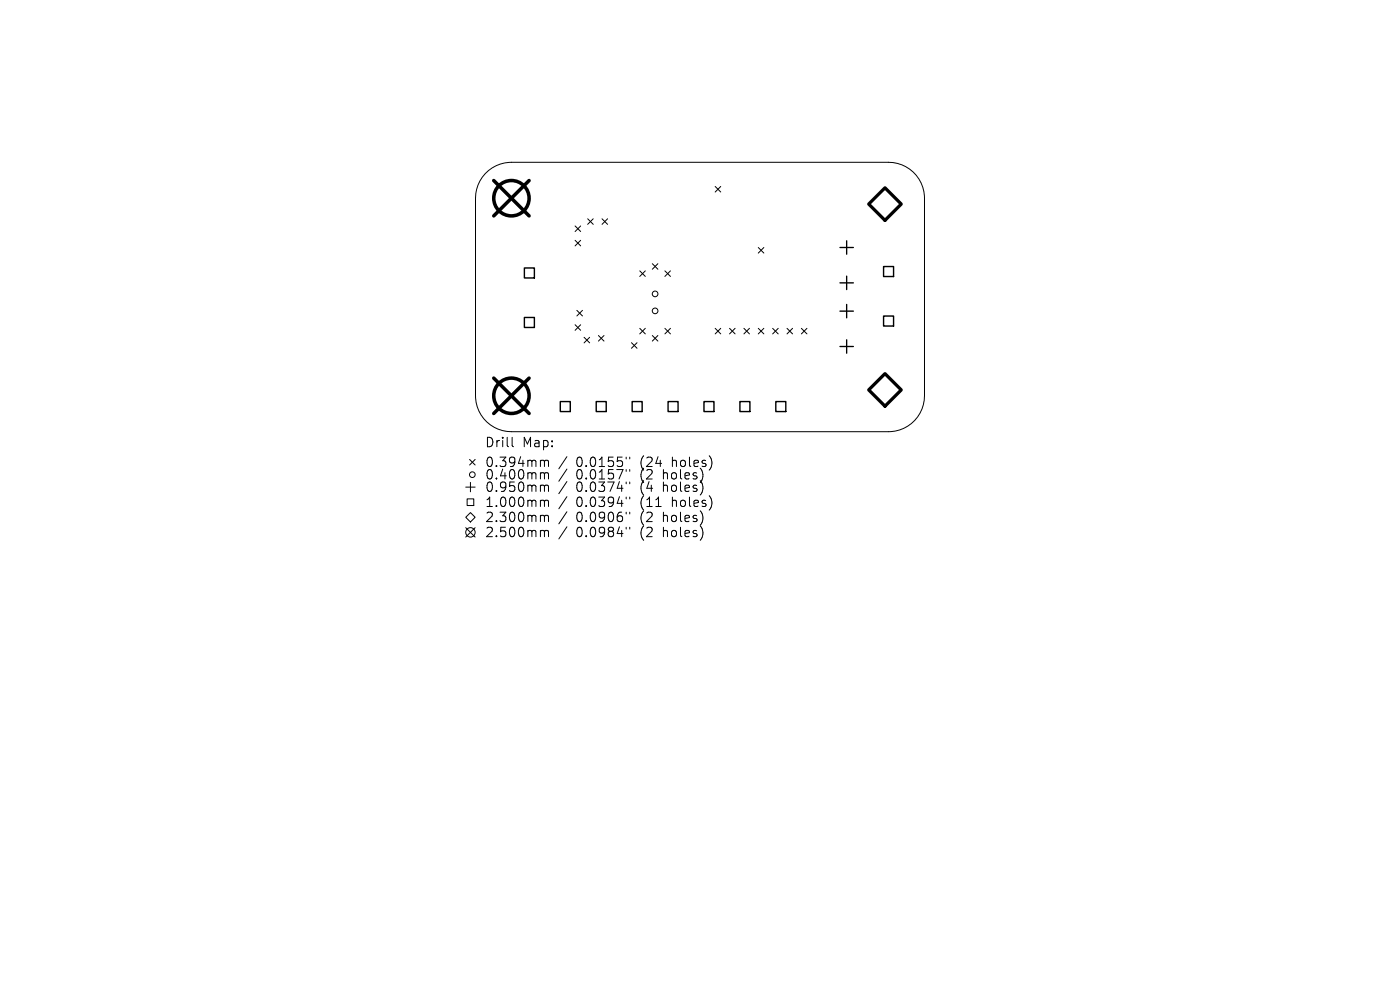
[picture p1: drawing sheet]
<svg xmlns="http://www.w3.org/2000/svg" width="297mm" height="210mm" viewBox="0 0 297 210" stroke-linecap="round" stroke-linejoin="round" font-family="sans-serif">
<defs><g id="words">
<g font-size="2.8">
<text x="102.8" y="95.2">Drill</text>
<text x="110.8" y="95.2">Map:</text>
<text x="102.8" y="99.4">0.394mm</text>
<text x="102.8" y="102">0.400mm</text>
<text x="122.2" y="99.4">0.0155&quot;</text>
<text x="122.2" y="102">0.0157&quot;</text>
<text x="136" y="99.4">(24</text>
<text x="136" y="102">(2</text>
<text x="140.9" y="102">holes)</text>
<text x="142.8" y="99.4">holes)</text>
<text x="102.8" y="104.6">0.950mm</text>
<text x="102.8" y="107.8">1.000mm</text>
<text x="122.2" y="104.6">0.0374&quot;</text>
<text x="122.2" y="107.8">0.0394&quot;</text>
<text x="136" y="104.6">(4</text>
<text x="136" y="107.8">(11</text>
<text x="140.9" y="104.6">holes)</text>
<text x="142.8" y="107.8">holes)</text>
<text x="102.8" y="111">2.300mm</text>
<text x="122.2" y="111">0.0906&quot;</text>
<text x="136" y="111">(2</text>
<text x="140.9" y="111">holes)</text>
<text x="102.8" y="114.2">2.500mm</text>
<text x="122.2" y="114.2">0.0984&quot;</text>
<text x="136" y="114.2">(2</text>
<text x="140.9" y="114.2">holes)</text>
</g>
</g></defs>
<g fill="none" stroke="#000" stroke-width=".21">
<path d="M102.9 36.8a7.6 7.6 0 0 1 5.6-2.4h80a7.6 7.6 0 0 1 7.6 7.6v42a7.6 7.6 0 0 1-7.6 7.6h-80a7.6 7.6 0 0 1-7.6-7.6v-42a7.6 7.6 0 0 1 2-5.2zM151.7 39.6l1.2 1.1M152.9 39.6l-1.2 1.1M122 47.9l1.2 1.2M122 51l1.2 1.2M123.2 47.9l-1.2 1.2M123.2 51l-1.2 1.2M124.7 46.4l1.2 1.2M125.9 46.4l-1.2 1.2M127.7 46.4l1.2 1.2M128.9 46.4l-1.2 1.2M135.7 57.5l1.2 1.1"/>
<path d="M136.9 57.5l-1.2 1.1M138.4 55.9l1.2 1.2M139.6 55.9l-1.2 1.2M141.1 57.5l1.1 1.1M142.2 57.5l-1.1 1.1M160.9 52.5l1.1 1.2M162 52.5l-1.1 1.2M122 68.9l1.2 1.2M122.4 65.8l1.2 1.2M123.2 68.9l-1.2 1.2M123.6 65.8l-1.2 1.2M123.9 71.6l1.2 1.1"/>
<path d="M125.1 71.6l-1.2 1.1M127 71.2l1.1 1.2M128.1 71.2l-1.1 1.2M134 72.7l1.1 1.2M135.1 72.7l-1.1 1.2M135.7 69.7l1.2 1.1M136.9 69.7l-1.2 1.1M138.4 71.2l1.2 1.2M139.6 71.2l-1.2 1.2M141.1 69.7l1.1 1.1M142.2 69.7l-1.1 1.1M151.7 69.7l1.2 1.1"/>
<path d="M152.9 69.7l-1.2 1.1M154.8 69.7l1.1 1.1M155.9 69.7l-1.1 1.1M157.8 69.7l1.2 1.1M159 69.7l-1.2 1.1M160.9 69.7l1.1 1.1M162 69.7l-1.1 1.1M163.9 69.7l1.2 1.1M165.1 69.7l-1.2 1.1M167 69.7l1.1 1.1M168.1 69.7l-1.1 1.1M170 69.7l1.2 1.1"/>
<path d="M171.2 69.7l-1.2 1.1M99.6 97.5l1.2 1.1M100.8 97.5l-1.2 1.1M108.6 92.8v1.7l.3 .3M114.9 97.6l.5 .1 .1 .2M115.5 97.9l.3-.3 .5 .1 .1 1.3M115.5 97.9v1.1M120.3 96.9l-1.7 2.5M120.3 99.5l-1.7 2.6M132.8 97v.3M132.8 99.6v.4M133.6 97v.3"/>
<path d="M133.6 99.6v.4M98.8 103.3h2M98.8 111.9l2 2M99.1 105.8h1.4v1.4h-1.4zM99.8 108.7l1 1-1 1-1-1zM99.8 102.3v2M100.8 111.9l-2 2M114.9 100.3h.3l.3 .3M114.9 102.9h.3l.3 .3M114.9 106.1h.3l.3 .3M114.9 109.3h.3l.3 .3M114.9 112.5h.3l.3 .3"/>
<path d="M115.5 100.6v1M115.5 103.2v1M115.5 106.4v1M115.5 109.6v1M115.5 112.8v1M115.5 100.6l.3-.3 .5 .1 .1 1.2M115.5 103.2l.3-.3 .5 .1 .1 1.2M115.5 106.4l.3-.3 .5 .1 .1 1.2M115.5 109.6l.3-.3 .5 .1 .1 1.2M115.5 112.8l.3-.3 .5 .1 .1 1.2M120.3 102.2l-1.7 2.5M120.3 105.4l-1.7 2.5"/>
<path d="M120.3 108.6l-1.7 2.5M120.3 111.8l-1.7 2.5M132.8 102.2v.4M132.8 105.4v.4M132.8 108.6v.4M132.8 111.8v.4M133.6 102.2v.4M133.6 105.4v.4M133.6 108.6v.4M133.6 111.8v.4"/>
<circle cx="139" cy="62.3" r=".6"/>
<circle cx="139" cy="65.9" r=".6"/>
<circle cx="99.8" cy="112.9" r="1"/>
<circle cx="100.2" cy="100.7" r=".6"/>
</g>
<path d="M178.2 52.5h2.8M179.6 51.1v2.8M179.6 58.6v2.8M178.2 60h2.8M178.2 66h2.8M178.2 73.5h2.8M179.6 64.6v2.8M179.6 72.1v2.8" fill="none" stroke="#000" stroke-width=".29"/>
<path d="M111.2 56.8h2.2v2.2h-2.2zM187.4 56.5h2.2v2.2h-2.2zM111.2 67.3h2.2v2.2h-2.2zM187.4 67h2.2v2.2h-2.2zM118.9 85.2h2.1v2.1h-2.1zM126.5 85.2h2.1v2.1h-2.1zM134.1 85.2h2.1v2.1h-2.1zM141.7 85.2h2.1v2.1h-2.1zM149.3 85.2h2.2v2.1h-2.2zM157 85.2h2.1v2.1h-2.1zM164.6 85.2h2.1v2.1h-2.1z" fill="none" stroke="#000" stroke-width=".3"/>
<path d="M187.7 39.8l3.5 3.5-3.5 3.4-3.4-3.4zM184.3 82.7l3.4-3.4 3.5 3.4-3.5 3.5z" fill="none" stroke="#000" stroke-width=".69"/>
<g fill="none" stroke="#000" stroke-width=".75">
<path d="M104.7 38.3l7.5 7.5M112.2 38.3l-7.5 7.5M104.7 80.2l7.5 7.5M112.2 80.2l-7.5 7.5"/>
<circle cx="108.5" cy="42" r="3.7"/>
<circle cx="108.5" cy="84" r="3.7"/>
</g>
<use href="#words"/>
</svg>
